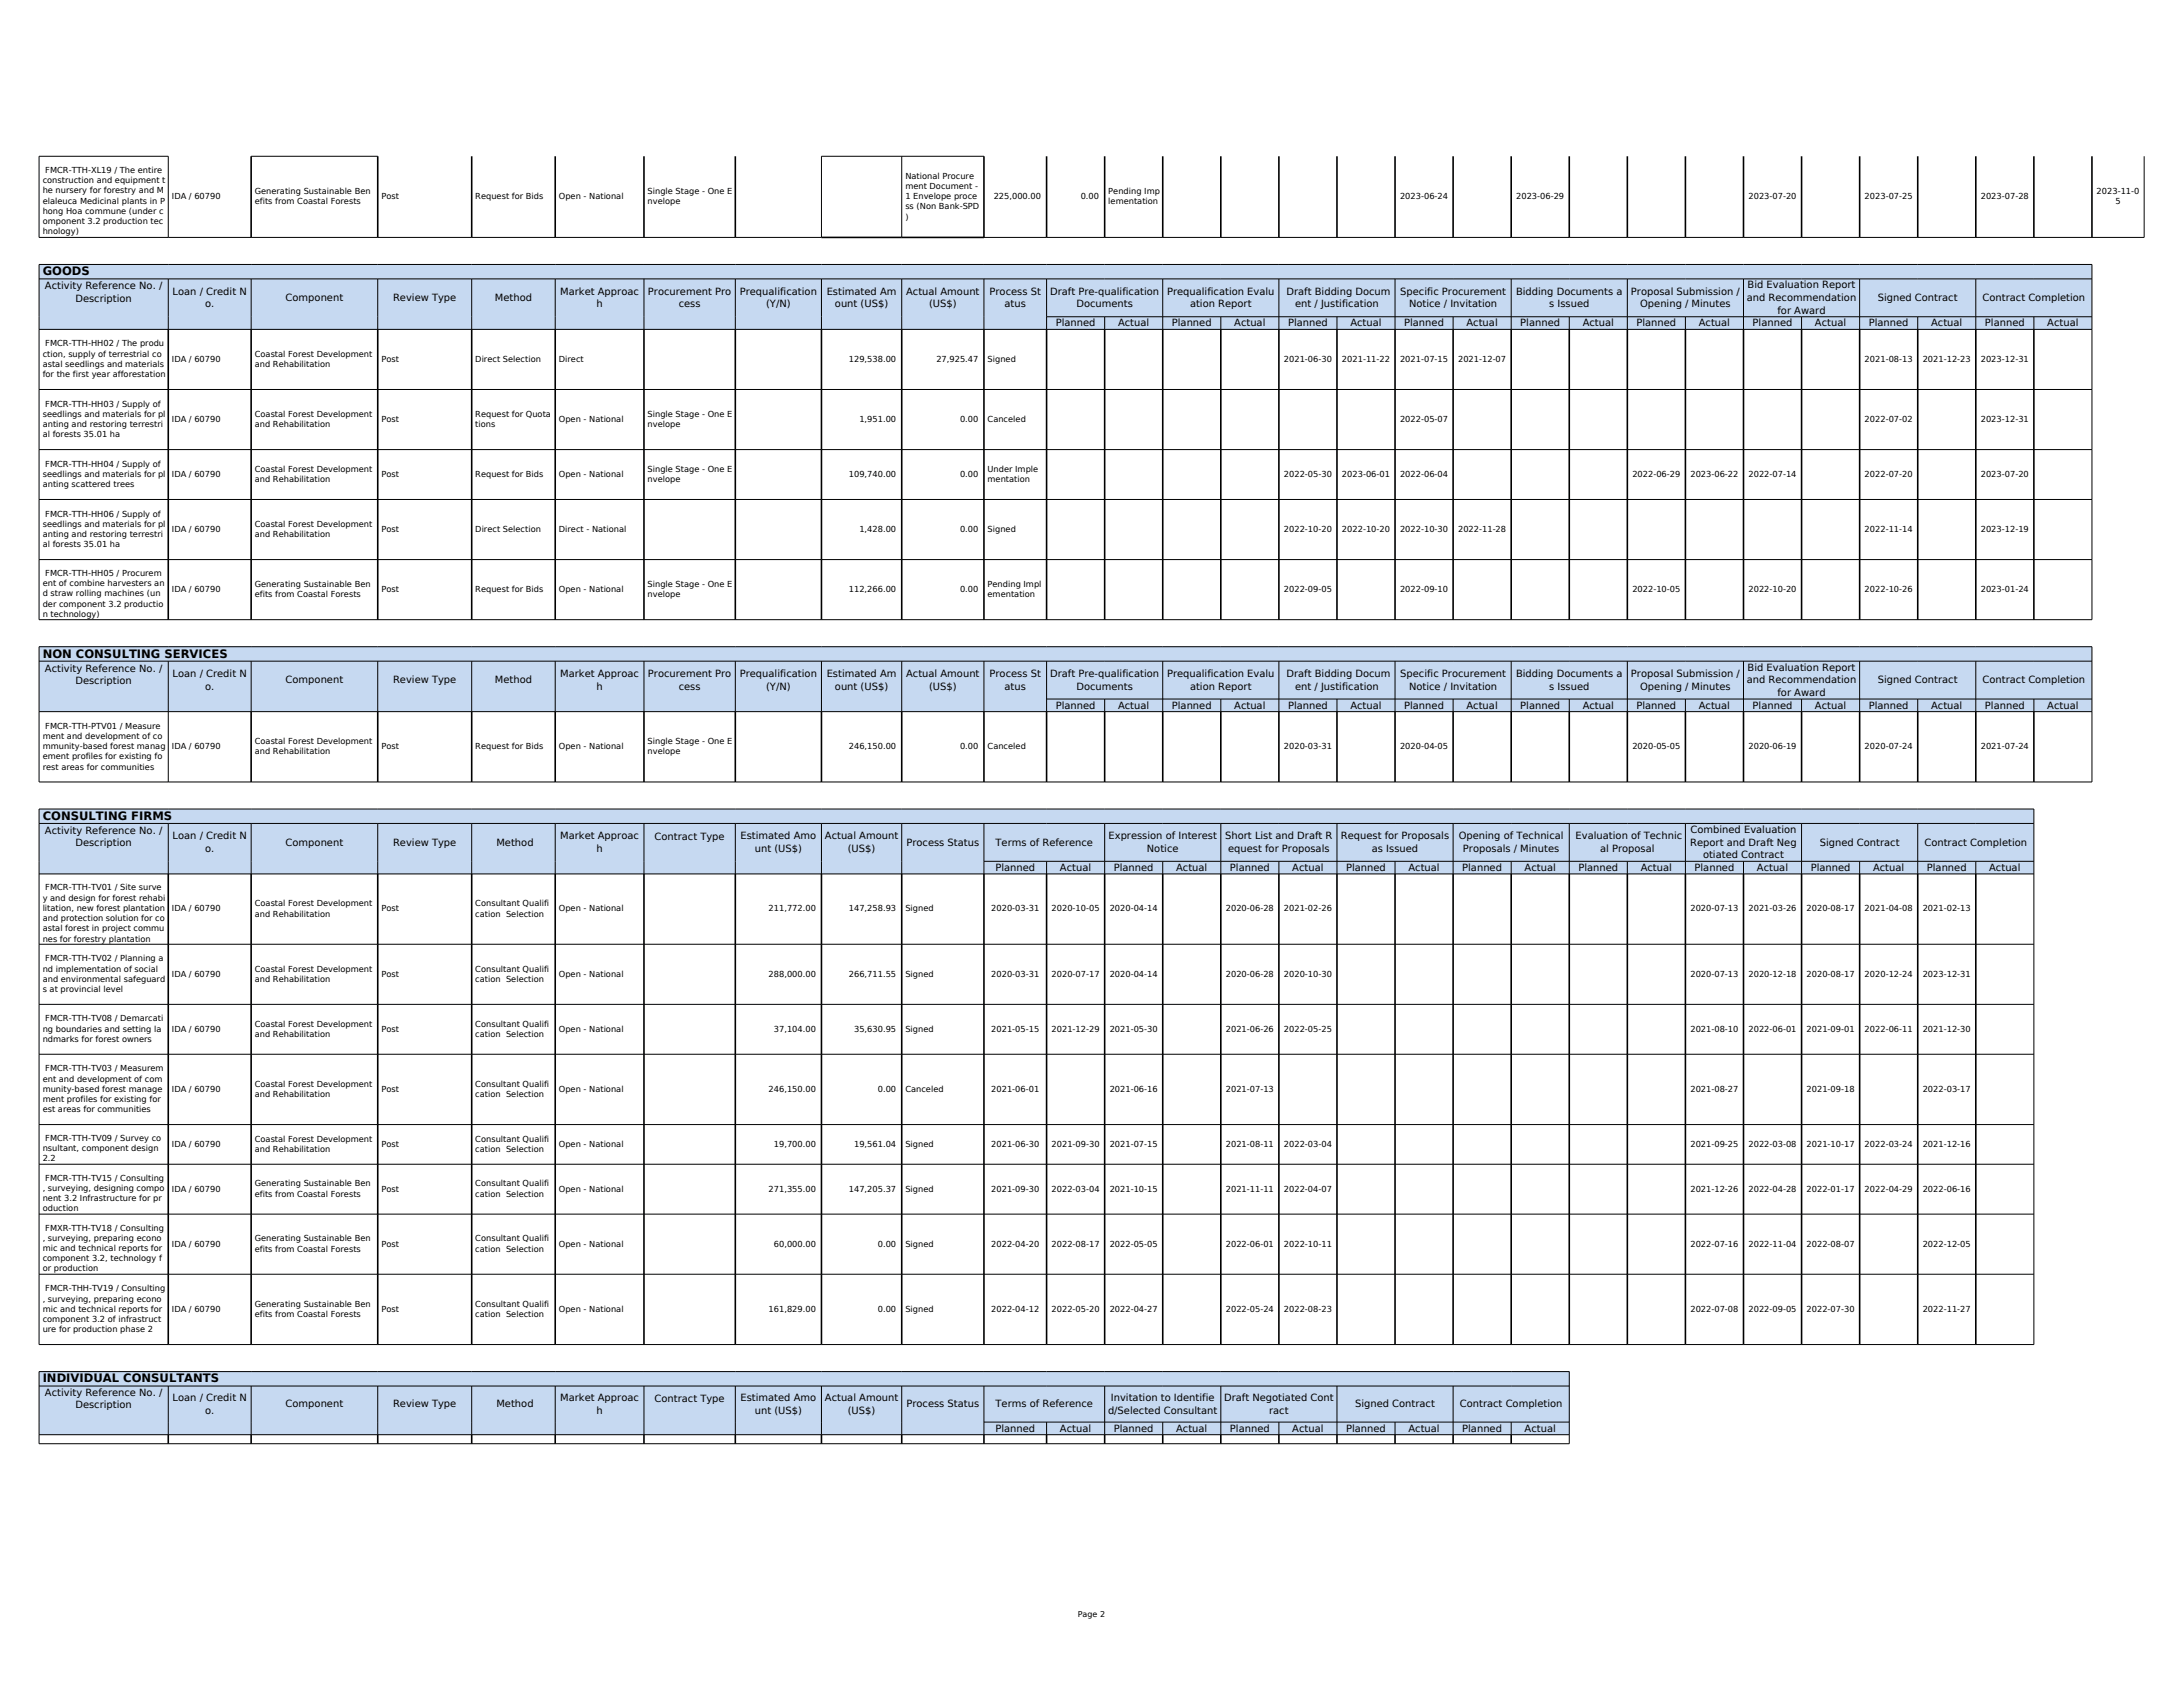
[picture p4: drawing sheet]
<svg xmlns="http://www.w3.org/2000/svg" width="279mm" height="216mm" viewBox="0 0 279 216" stroke-linecap="round" stroke-linejoin="round" font-family="sans-serif">
<defs><g id="words">
<g font-size="1.5">
<text x="5.5" y="35.2">GOODS</text>
<text x="5.5" y="84.2">NON CONSULTING SERVICES</text>
<text x="5.5" y="104.9">CONSULTING FIRMS</text>
<text x="5.5" y="176.9">INDIVIDUAL CONSULTANTS</text>
</g>
<g font-size="1.3">
<text x="5.8" y="37">Activity Reference No. /</text>
<text x="9.7" y="38.6">Description</text>
<text x="22.1" y="37.7">Loan / Credit N</text>
<text x="26.2" y="39.3">o.</text>
<text x="36.6" y="38.5">Component</text>
<text x="50.3" y="38.5">Review Type</text>
<text x="63.3" y="38.5">Method</text>
<text x="71.7" y="37.7">Market Approac</text>
<text x="76.3" y="39.3">h</text>
<text x="82.9" y="37.7">Procurement Pro</text>
<text x="86.9" y="39.3">cess</text>
<text x="94.7" y="37.7">Prequalification</text>
<text x="98.1" y="39.3">(Y/N)</text>
<text x="105.8" y="37.7">Estimated Am</text>
<text x="106.9" y="39.3">ount (US$)</text>
<text x="116" y="37.7">Actual Amount</text>
<text x="118.9" y="39.3">(US$)</text>
<text x="126.7" y="37.7">Process St</text>
<text x="128.6" y="39.3">atus</text>
<text x="134.4" y="37.7">Draft Pre-qualification</text>
<text x="135.1" y="41.8">Planned</text>
<text x="137.8" y="39.3">Documents</text>
<text x="143.1" y="41.8">Actual</text>
<text x="149.4" y="37.7">Prequalification Evalu</text>
<text x="150" y="41.8">Planned</text>
<text x="152.3" y="39.3">ation Report</text>
<text x="158" y="41.8">Actual</text>
<text x="164.7" y="37.7">Draft Bidding Docum</text>
<text x="164.9" y="41.8">Planned</text>
<text x="165.8" y="39.3">ent / Justification</text>
<text x="172.8" y="41.8">Actual</text>
<text x="179.2" y="37.7">Specific Procurement</text>
<text x="179.7" y="41.8">Planned</text>
<text x="180.3" y="39.3">Notice / Invitation</text>
<text x="187.7" y="41.8">Actual</text>
<text x="194" y="37.7">Bidding Documents a</text>
<text x="194.6" y="41.8">Planned</text>
<text x="198.3" y="39.3">s Issued</text>
<text x="202.6" y="41.8">Actual</text>
<text x="208.7" y="37.7">Proposal Submission /</text>
<text x="209.5" y="41.8">Planned</text>
<text x="209.9" y="39.3">Opening / Minutes</text>
<text x="217.4" y="41.8">Actual</text>
<text x="223.6" y="38.5">and Recommendation</text>
<text x="223.7" y="36.9">Bid Evaluation Report</text>
<text x="224.3" y="41.8">Planned</text>
<text x="227.5" y="40.1">for Award</text>
<text x="232.3" y="41.8">Actual</text>
<text x="239.2" y="41.8">Planned</text>
<text x="240.3" y="38.5">Signed Contract</text>
<text x="247.2" y="41.8">Actual</text>
<text x="253.7" y="38.5">Contract Completion</text>
<text x="254.1" y="41.8">Planned</text>
<text x="262" y="41.8">Actual</text>
<text x="5.8" y="85.9">Activity Reference No. /</text>
<text x="9.7" y="87.6">Description</text>
<text x="22.1" y="86.6">Loan / Credit N</text>
<text x="26.2" y="88.3">o.</text>
<text x="36.6" y="87.4">Component</text>
<text x="50.3" y="87.4">Review Type</text>
<text x="63.3" y="87.4">Method</text>
<text x="71.7" y="86.6">Market Approac</text>
<text x="76.3" y="88.3">h</text>
<text x="82.9" y="86.6">Procurement Pro</text>
<text x="86.9" y="88.3">cess</text>
<text x="94.7" y="86.6">Prequalification</text>
<text x="98.1" y="88.3">(Y/N)</text>
<text x="105.8" y="86.6">Estimated Am</text>
<text x="106.9" y="88.3">ount (US$)</text>
<text x="116" y="86.6">Actual Amount</text>
<text x="118.9" y="88.3">(US$)</text>
<text x="126.7" y="86.6">Process St</text>
<text x="128.6" y="88.3">atus</text>
<text x="134.4" y="86.6">Draft Pre-qualification</text>
<text x="137.8" y="88.3">Documents</text>
<text x="149.4" y="86.6">Prequalification Evalu</text>
<text x="152.3" y="88.3">ation Report</text>
<text x="164.7" y="86.6">Draft Bidding Docum</text>
<text x="165.8" y="88.3">ent / Justification</text>
<text x="179.2" y="86.6">Specific Procurement</text>
<text x="180.3" y="88.3">Notice / Invitation</text>
<text x="194" y="86.6">Bidding Documents a</text>
<text x="198.3" y="88.3">s Issued</text>
<text x="208.7" y="86.6">Proposal Submission /</text>
<text x="209.9" y="88.3">Opening / Minutes</text>
<text x="223.6" y="87.4">and Recommendation</text>
<text x="223.7" y="85.8">Bid Evaluation Report</text>
<text x="227.5" y="89.1">for Award</text>
<text x="240.3" y="87.4">Signed Contract</text>
<text x="253.7" y="87.4">Contract Completion</text>
<text x="135.1" y="90.7">Planned</text>
<text x="143.1" y="90.7">Actual</text>
<text x="150" y="90.7">Planned</text>
<text x="158" y="90.7">Actual</text>
<text x="164.9" y="90.7">Planned</text>
<text x="172.8" y="90.7">Actual</text>
<text x="179.7" y="90.7">Planned</text>
<text x="187.7" y="90.7">Actual</text>
<text x="194.6" y="90.7">Planned</text>
<text x="202.6" y="90.7">Actual</text>
<text x="209.5" y="90.7">Planned</text>
<text x="217.4" y="90.7">Actual</text>
<text x="224.3" y="90.7">Planned</text>
<text x="232.3" y="90.7">Actual</text>
<text x="239.2" y="90.7">Planned</text>
<text x="247.2" y="90.7">Actual</text>
<text x="254.1" y="90.7">Planned</text>
<text x="262" y="90.7">Actual</text>
<text x="5.8" y="106.7">Activity Reference No. /</text>
<text x="22.1" y="107.4">Loan / Credit N</text>
<text x="71.7" y="107.4">Market Approac</text>
<text x="83.8" y="107.5">Contract Type</text>
<text x="94.8" y="107.4">Estimated Amo</text>
<text x="105.6" y="107.4">Actual Amount</text>
<text x="141.9" y="107.4">Expression of Interest</text>
<text x="156.8" y="107.4">Short List and Draft R</text>
<text x="171.6" y="107.4">Request for Proposals</text>
<text x="186.7" y="107.4">Opening of Technical</text>
<text x="201.7" y="107.4">Evaluation of Technic</text>
<text x="216.4" y="106.6">Combined Evaluation</text>
<text x="9.7" y="108.3">Description</text>
<text x="26.2" y="109">o.</text>
<text x="36.6" y="108.2">Component</text>
<text x="50.3" y="108.2">Review Type</text>
<text x="63.5" y="108.2">Method</text>
<text x="76.3" y="109">h</text>
<text x="96.6" y="109">unt (US$)</text>
<text x="108.5" y="109">(US$)</text>
<text x="116" y="108.2">Process Status</text>
<text x="127.4" y="111.4">Planned</text>
<text x="127.4" y="108.2">Terms of Reference</text>
<text x="135.7" y="111.4">Actual</text>
<text x="142.6" y="111.4">Planned</text>
<text x="146.8" y="109">Notice</text>
<text x="150.5" y="111.4">Actual</text>
<text x="157.2" y="109">equest for Proposals</text>
<text x="157.4" y="111.4">Planned</text>
<text x="165.4" y="111.4">Actual</text>
<text x="172.3" y="111.4">Planned</text>
<text x="175.6" y="109">as Issued</text>
<text x="180.3" y="111.4">Actual</text>
<text x="187.2" y="111.4">Planned</text>
<text x="187.2" y="109">Proposals / Minutes</text>
<text x="195.1" y="111.4">Actual</text>
<text x="202" y="111.4">Planned</text>
<text x="204.8" y="109">al Proposal</text>
<text x="210" y="111.4">Actual</text>
<text x="216.3" y="108.2">Report and Draft Neg</text>
<text x="216.9" y="111.4">Planned</text>
<text x="218" y="109.8">otiated Contract</text>
<text x="224.9" y="111.4">Actual</text>
<text x="231.8" y="111.4">Planned</text>
<text x="232.9" y="108.2">Signed Contract</text>
<text x="239.7" y="111.4">Actual</text>
<text x="246.3" y="108.2">Contract Completion</text>
<text x="246.6" y="111.4">Planned</text>
<text x="254.6" y="111.4">Actual</text>
<text x="5.8" y="178.6">Activity Reference No. /</text>
<text x="22.1" y="179.3">Loan / Credit N</text>
<text x="71.7" y="179.3">Market Approac</text>
<text x="83.8" y="179.4">Contract Type</text>
<text x="94.8" y="179.3">Estimated Amo</text>
<text x="105.6" y="179.3">Actual Amount</text>
<text x="142.2" y="179.3">Invitation to Identifie</text>
<text x="156.7" y="179.3">Draft Negotiated Cont</text>
<text x="9.7" y="180.2">Description</text>
<text x="26.2" y="180.9">o.</text>
<text x="36.6" y="180.1">Component</text>
<text x="50.3" y="180.1">Review Type</text>
<text x="63.5" y="180.1">Method</text>
<text x="76.3" y="180.9">h</text>
<text x="96.6" y="180.9">unt (US$)</text>
<text x="108.5" y="180.9">(US$)</text>
<text x="116" y="180.1">Process Status</text>
<text x="127.4" y="183.2">Planned</text>
<text x="127.4" y="180.1">Terms of Reference</text>
<text x="135.7" y="183.2">Actual</text>
<text x="141.8" y="180.9">d/Selected Consultant</text>
<text x="142.6" y="183.2">Planned</text>
<text x="150.5" y="183.2">Actual</text>
<text x="157.4" y="183.2">Planned</text>
<text x="162.4" y="180.9">ract</text>
<text x="165.4" y="183.2">Actual</text>
<text x="172.3" y="183.2">Planned</text>
<text x="173.4" y="180.1">Signed Contract</text>
<text x="180.3" y="183.2">Actual</text>
<text x="186.8" y="180.1">Contract Completion</text>
<text x="187.2" y="183.2">Planned</text>
<text x="195.1" y="183.2">Actual</text>
</g>
<g font-size="1.1">
<text x="5.5" y="23.5">construction and equipment t</text>
<text x="5.8" y="22.1">FMCR-TTH-XL19 / The entire</text>
<text x="115.9" y="22.9">National Procure</text>
<text x="5.5" y="24.8">he nursery for forestry and M</text>
<text x="5.5" y="26.1">elaleuca Medicinal plants in P</text>
<text x="5.5" y="27.4">hong Hoa commune (under c</text>
<text x="5.5" y="28.7">omponent 3.2 production tec</text>
<text x="5.5" y="30">hnology)</text>
<text x="22" y="25.5">IDA / 60790</text>
<text x="32.6" y="24.8">Generating Sustainable Ben</text>
<text x="32.6" y="26.1">efits from Coastal Forests</text>
<text x="48.8" y="25.5">Post</text>
<text x="60.8" y="25.5">Request for Bids</text>
<text x="71.5" y="25.5">Open - National</text>
<text x="82.9" y="24.8">Single Stage - One E</text>
<text x="82.9" y="26.1">nvelope</text>
<text x="115.9" y="24.2">ment Document -</text>
<text x="115.9" y="25.5">1 Envelope proce</text>
<text x="115.9" y="26.8">ss (Non Bank-SPD</text>
<text x="115.9" y="28.1">)</text>
<text x="127.2" y="25.5">225,000.00</text>
<text x="138.3" y="25.5">0.00</text>
<text x="141.8" y="24.8">Pending Imp</text>
<text x="141.8" y="26.1">lementation</text>
<text x="179.2" y="25.5">2023-06-24</text>
<text x="194.1" y="25.5">2023-06-29</text>
<text x="223.8" y="25.5">2023-07-20</text>
<text x="238.7" y="25.5">2023-07-25</text>
<text x="253.5" y="25.5">2023-07-28</text>
<text x="268.3" y="24.8">2023-11-0</text>
<text x="270.8" y="26.1">5</text>
<text x="5.5" y="45.6">ction, supply of terrestrial co</text>
<text x="5.5" y="47">astal seedlings and materials</text>
<text x="5.8" y="44.3">FMCR-TTH-HH02 / The produ</text>
<text x="22" y="46.3">IDA / 60790</text>
<text x="32.6" y="45.6">Coastal Forest Development</text>
<text x="32.6" y="47">and Rehabilitation</text>
<text x="48.8" y="46.3">Post</text>
<text x="60.8" y="46.3">Direct Selection</text>
<text x="71.5" y="46.3">Direct</text>
<text x="108.6" y="46.3">129,538.00</text>
<text x="119.8" y="46.3">27,925.47</text>
<text x="126.4" y="46.3">Signed</text>
<text x="164.3" y="46.3">2021-06-30</text>
<text x="171.8" y="46.3">2021-11-22</text>
<text x="179.2" y="46.3">2021-07-15</text>
<text x="186.6" y="46.3">2021-12-07</text>
<text x="238.7" y="46.3">2021-08-13</text>
<text x="246.1" y="46.3">2021-12-23</text>
<text x="253.5" y="46.3">2023-12-31</text>
<text x="5.5" y="48.3">for the first year afforestation</text>
<text x="5.5" y="53.3">seedlings and materials for pl</text>
<text x="5.8" y="52">FMCR-TTH-HH03 / Supply of</text>
<text x="22" y="54">IDA / 60790</text>
<text x="32.6" y="53.3">Coastal Forest Development</text>
<text x="48.8" y="54">Post</text>
<text x="60.8" y="53.3">Request for Quota</text>
<text x="71.5" y="54">Open - National</text>
<text x="82.9" y="53.3">Single Stage - One E</text>
<text x="110" y="54">1,951.00</text>
<text x="122.9" y="54">0.00</text>
<text x="126.4" y="54">Canceled</text>
<text x="179.2" y="54">2022-05-07</text>
<text x="238.7" y="54">2022-07-02</text>
<text x="253.5" y="54">2023-12-31</text>
<text x="5.5" y="54.6">anting and restoring terrestri</text>
<text x="5.5" y="56">al forests 35.01 ha</text>
<text x="5.8" y="59.7">FMCR-TTH-HH04 / Supply of</text>
<text x="32.6" y="54.6">and Rehabilitation</text>
<text x="60.8" y="54.6">tions</text>
<text x="82.9" y="54.6">nvelope</text>
<text x="5.5" y="61">seedlings and materials for pl</text>
<text x="5.5" y="62.3">anting scattered trees</text>
<text x="22" y="61">IDA / 60790</text>
<text x="32.6" y="60.4">Coastal Forest Development</text>
<text x="32.6" y="61.7">and Rehabilitation</text>
<text x="48.8" y="61">Post</text>
<text x="60.8" y="61">Request for Bids</text>
<text x="71.5" y="61">Open - National</text>
<text x="82.9" y="60.4">Single Stage - One E</text>
<text x="82.9" y="61.7">nvelope</text>
<text x="108.6" y="61">109,740.00</text>
<text x="122.9" y="61">0.00</text>
<text x="126.4" y="60.4">Under Imple</text>
<text x="126.4" y="61.7">mentation</text>
<text x="164.3" y="61">2022-05-30</text>
<text x="171.8" y="61">2023-06-01</text>
<text x="179.2" y="61">2022-06-04</text>
<text x="208.9" y="61">2022-06-29</text>
<text x="216.4" y="61">2023-06-22</text>
<text x="223.8" y="61">2022-07-14</text>
<text x="238.7" y="61">2022-07-20</text>
<text x="253.5" y="61">2023-07-20</text>
<text x="5.5" y="67.4">seedlings and materials for pl</text>
<text x="5.5" y="68.7">anting and restoring terrestri</text>
<text x="5.5" y="70">al forests 35.01 ha</text>
<text x="5.8" y="66.1">FMCR-TTH-HH06 / Supply of</text>
<text x="22" y="68.1">IDA / 60790</text>
<text x="32.6" y="67.4">Coastal Forest Development</text>
<text x="32.6" y="68.7">and Rehabilitation</text>
<text x="48.8" y="68.1">Post</text>
<text x="60.8" y="68.1">Direct Selection</text>
<text x="71.5" y="68.1">Direct - National</text>
<text x="110" y="68.1">1,428.00</text>
<text x="122.9" y="68.1">0.00</text>
<text x="126.4" y="68.1">Signed</text>
<text x="164.3" y="68.1">2022-10-20</text>
<text x="171.8" y="68.1">2022-10-20</text>
<text x="179.2" y="68.1">2022-10-30</text>
<text x="186.6" y="68.1">2022-11-28</text>
<text x="238.7" y="68.1">2022-11-14</text>
<text x="253.5" y="68.1">2023-12-19</text>
<text x="5.5" y="75">ent of combine harvesters an</text>
<text x="5.5" y="76.3">d straw rolling machines (un</text>
<text x="5.5" y="77.6">der component 3.2 productio</text>
<text x="5.8" y="73.7">FMCR-TTH-HH05 / Procurem</text>
<text x="22" y="75.8">IDA / 60790</text>
<text x="32.6" y="75.1">Generating Sustainable Ben</text>
<text x="32.6" y="76.4">efits from Coastal Forests</text>
<text x="48.8" y="75.8">Post</text>
<text x="60.8" y="75.8">Request for Bids</text>
<text x="71.5" y="75.8">Open - National</text>
<text x="82.9" y="75.1">Single Stage - One E</text>
<text x="82.9" y="76.4">nvelope</text>
<text x="108.6" y="75.8">112,266.00</text>
<text x="122.9" y="75.8">0.00</text>
<text x="126.4" y="75.1">Pending Impl</text>
<text x="126.4" y="76.4">ementation</text>
<text x="164.3" y="75.8">2022-09-05</text>
<text x="179.2" y="75.8">2022-09-10</text>
<text x="208.9" y="75.8">2022-10-05</text>
<text x="223.8" y="75.8">2022-10-20</text>
<text x="238.7" y="75.8">2022-10-26</text>
<text x="253.5" y="75.8">2023-01-24</text>
<text x="5.5" y="79">n technology)</text>
<text x="5.5" y="94.6">ment and development of co</text>
<text x="5.5" y="95.9">mmunity-based forest manag</text>
<text x="5.8" y="93.3">FMCR-TTH-PTV01 / Measure</text>
<text x="22" y="95.9">IDA / 60790</text>
<text x="32.6" y="95.2">Coastal Forest Development</text>
<text x="48.8" y="95.9">Post</text>
<text x="60.8" y="95.9">Request for Bids</text>
<text x="71.5" y="95.9">Open - National</text>
<text x="82.9" y="95.2">Single Stage - One E</text>
<text x="108.6" y="95.9">246,150.00</text>
<text x="122.9" y="95.9">0.00</text>
<text x="126.4" y="95.9">Canceled</text>
<text x="164.3" y="95.9">2020-03-31</text>
<text x="179.2" y="95.9">2020-04-05</text>
<text x="208.9" y="95.9">2020-05-05</text>
<text x="223.8" y="95.9">2020-06-19</text>
<text x="238.7" y="95.9">2020-07-24</text>
<text x="253.5" y="95.9">2021-07-24</text>
<text x="5.5" y="97.2">ement profiles for existing fo</text>
<text x="5.5" y="98.5">rest areas for communities</text>
<text x="32.6" y="96.5">and Rehabilitation</text>
<text x="82.9" y="96.5">nvelope</text>
<text x="5.8" y="114">FMCR-TTH-TV01 / Site surve</text>
<text x="5.5" y="115.3">y and design for forest rehabi</text>
<text x="5.5" y="116.6">litation, new forest plantation</text>
<text x="5.5" y="117.9">and protection solution for co</text>
<text x="5.5" y="119.2">astal forest in project commu</text>
<text x="22" y="116.6">IDA / 60790</text>
<text x="32.6" y="116">Coastal Forest Development</text>
<text x="32.6" y="117.3">and Rehabilitation</text>
<text x="48.8" y="116.6">Post</text>
<text x="60.8" y="116">Consultant Qualifi</text>
<text x="60.8" y="117.3">cation Selection</text>
<text x="71.5" y="116.6">Open - National</text>
<text x="98.4" y="116.6">211,772.00</text>
<text x="108.6" y="116.6">147,258.93</text>
<text x="115.9" y="116.6">Signed</text>
<text x="126.9" y="116.6">2020-03-31</text>
<text x="134.6" y="116.6">2020-10-05</text>
<text x="142" y="116.6">2020-04-14</text>
<text x="156.9" y="116.6">2020-06-28</text>
<text x="164.3" y="116.6">2021-02-26</text>
<text x="216.4" y="116.6">2020-07-13</text>
<text x="223.8" y="116.6">2021-03-26</text>
<text x="231.2" y="116.6">2020-08-17</text>
<text x="238.7" y="116.6">2021-04-08</text>
<text x="246.1" y="116.6">2021-02-13</text>
<text x="5.5" y="120.5">nes for forestry plantation</text>
<text x="5.5" y="124.3">nd implementation of social</text>
<text x="5.5" y="125.6">and environmental safeguard</text>
<text x="5.8" y="123">FMCR-TTH-TV02 / Planning a</text>
<text x="22" y="125">IDA / 60790</text>
<text x="32.6" y="124.3">Coastal Forest Development</text>
<text x="32.6" y="125.6">and Rehabilitation</text>
<text x="48.8" y="125">Post</text>
<text x="60.8" y="124.3">Consultant Qualifi</text>
<text x="60.8" y="125.6">cation Selection</text>
<text x="71.5" y="125">Open - National</text>
<text x="98.4" y="125">288,000.00</text>
<text x="108.6" y="125">266,711.55</text>
<text x="115.9" y="125">Signed</text>
<text x="126.9" y="125">2020-03-31</text>
<text x="134.6" y="125">2020-07-17</text>
<text x="142" y="125">2020-04-14</text>
<text x="156.9" y="125">2020-06-28</text>
<text x="164.3" y="125">2020-10-30</text>
<text x="216.4" y="125">2020-07-13</text>
<text x="223.8" y="125">2020-12-18</text>
<text x="231.2" y="125">2020-08-17</text>
<text x="238.7" y="125">2020-12-24</text>
<text x="246.1" y="125">2023-12-31</text>
<text x="5.5" y="127">s at provincial level</text>
<text x="5.8" y="130.7">FMCR-TTH-TV08 / Demarcati</text>
<text x="32.6" y="131.4">Coastal Forest Development</text>
<text x="60.8" y="131.4">Consultant Qualifi</text>
<text x="5.5" y="132">ng boundaries and setting la</text>
<text x="5.5" y="133.3">ndmarks for forest owners</text>
<text x="5.8" y="137.1">FMCR-TTH-TV03 / Measurem</text>
<text x="22" y="132">IDA / 60790</text>
<text x="32.6" y="132.7">and Rehabilitation</text>
<text x="48.8" y="132">Post</text>
<text x="60.8" y="132.7">cation Selection</text>
<text x="71.5" y="132">Open - National</text>
<text x="99" y="132">37,104.00</text>
<text x="109.3" y="132">35,630.95</text>
<text x="115.9" y="132">Signed</text>
<text x="126.9" y="132">2021-05-15</text>
<text x="134.6" y="132">2021-12-29</text>
<text x="142" y="132">2021-05-30</text>
<text x="156.9" y="132">2021-06-26</text>
<text x="164.3" y="132">2022-05-25</text>
<text x="216.4" y="132">2021-08-10</text>
<text x="223.8" y="132">2022-06-01</text>
<text x="231.2" y="132">2021-09-01</text>
<text x="238.7" y="132">2022-06-11</text>
<text x="246.1" y="132">2021-12-30</text>
<text x="5.5" y="138.4">ent and development of com</text>
<text x="5.5" y="139.7">munity-based forest manage</text>
<text x="5.5" y="141">ment profiles for existing for</text>
<text x="5.5" y="142.3">est areas for communities</text>
<text x="22" y="139.7">IDA / 60790</text>
<text x="32.6" y="139.1">Coastal Forest Development</text>
<text x="32.6" y="140.4">and Rehabilitation</text>
<text x="48.8" y="139.7">Post</text>
<text x="60.8" y="139.1">Consultant Qualifi</text>
<text x="60.8" y="140.4">cation Selection</text>
<text x="71.5" y="139.7">Open - National</text>
<text x="98.4" y="139.7">246,150.00</text>
<text x="112.3" y="139.7">0.00</text>
<text x="115.9" y="139.7">Canceled</text>
<text x="126.9" y="139.7">2021-06-01</text>
<text x="142" y="139.7">2021-06-16</text>
<text x="156.9" y="139.7">2021-07-13</text>
<text x="216.4" y="139.7">2021-08-27</text>
<text x="231.2" y="139.7">2021-09-18</text>
<text x="246.1" y="139.7">2022-03-17</text>
<text x="5.5" y="147.3">nsultant, component design</text>
<text x="5.5" y="148.6">2.2</text>
<text x="5.8" y="146">FMCR-TTH-TV09 / Survey co</text>
<text x="22" y="146.8">IDA / 60790</text>
<text x="32.6" y="146.1">Coastal Forest Development</text>
<text x="32.6" y="147.4">and Rehabilitation</text>
<text x="48.8" y="146.8">Post</text>
<text x="60.8" y="146.1">Consultant Qualifi</text>
<text x="60.8" y="147.4">cation Selection</text>
<text x="71.5" y="146.8">Open - National</text>
<text x="99" y="146.8">19,700.00</text>
<text x="109.3" y="146.8">19,561.04</text>
<text x="115.9" y="146.8">Signed</text>
<text x="126.9" y="146.8">2021-06-30</text>
<text x="134.6" y="146.8">2021-09-30</text>
<text x="142" y="146.8">2021-07-15</text>
<text x="156.9" y="146.8">2021-08-11</text>
<text x="164.3" y="146.8">2022-03-04</text>
<text x="216.4" y="146.8">2021-09-25</text>
<text x="223.8" y="146.8">2022-03-08</text>
<text x="231.2" y="146.8">2021-10-17</text>
<text x="238.7" y="146.8">2022-03-24</text>
<text x="246.1" y="146.8">2021-12-16</text>
<text x="5.5" y="152.4">, surveying, designing compo</text>
<text x="5.5" y="153.7">nent 3.2 Infrastructure for pr</text>
<text x="5.5" y="155">oduction</text>
<text x="5.8" y="151.1">FMCR-TTH-TV15 / Consulting</text>
<text x="22" y="152.5">IDA / 60790</text>
<text x="32.6" y="151.8">Generating Sustainable Ben</text>
<text x="32.6" y="153.1">efits from Coastal Forests</text>
<text x="48.8" y="152.5">Post</text>
<text x="60.8" y="151.8">Consultant Qualifi</text>
<text x="60.8" y="153.1">cation Selection</text>
<text x="71.5" y="152.5">Open - National</text>
<text x="98.4" y="152.5">271,355.00</text>
<text x="108.6" y="152.5">147,205.37</text>
<text x="115.9" y="152.5">Signed</text>
<text x="126.9" y="152.5">2021-09-30</text>
<text x="134.6" y="152.5">2022-03-04</text>
<text x="142" y="152.5">2021-10-15</text>
<text x="156.9" y="152.5">2021-11-11</text>
<text x="164.3" y="152.5">2022-04-07</text>
<text x="216.4" y="152.5">2021-12-26</text>
<text x="223.8" y="152.5">2022-04-28</text>
<text x="231.2" y="152.5">2022-01-17</text>
<text x="238.7" y="152.5">2022-04-29</text>
<text x="246.1" y="152.5">2022-06-16</text>
<text x="5.5" y="158.8">, surveying, preparing econo</text>
<text x="5.5" y="160.1">mic and technical reports for</text>
<text x="5.5" y="161.4">component 3.2, technology f</text>
<text x="5.8" y="157.5">FMXR-TTH-TV18 / Consulting</text>
<text x="22" y="159.5">IDA / 60790</text>
<text x="32.6" y="158.9">Generating Sustainable Ben</text>
<text x="32.6" y="160.2">efits from Coastal Forests</text>
<text x="48.8" y="159.5">Post</text>
<text x="60.8" y="158.9">Consultant Qualifi</text>
<text x="60.8" y="160.2">cation Selection</text>
<text x="71.5" y="159.5">Open - National</text>
<text x="99" y="159.5">60,000.00</text>
<text x="112.3" y="159.5">0.00</text>
<text x="115.9" y="159.5">Signed</text>
<text x="126.9" y="159.5">2022-04-20</text>
<text x="134.6" y="159.5">2022-08-17</text>
<text x="142" y="159.5">2022-05-05</text>
<text x="156.9" y="159.5">2022-06-01</text>
<text x="164.3" y="159.5">2022-10-11</text>
<text x="216.4" y="159.5">2022-07-16</text>
<text x="223.8" y="159.5">2022-11-04</text>
<text x="231.2" y="159.5">2022-08-07</text>
<text x="246.1" y="159.5">2022-12-05</text>
<text x="5.5" y="162.7">or production</text>
<text x="5.5" y="166.6">, surveying, preparing econo</text>
<text x="5.5" y="167.9">mic and technical reports for</text>
<text x="5.8" y="165.3">FMCR-THH-TV19 / Consulting</text>
<text x="22" y="167.9">IDA / 60790</text>
<text x="32.6" y="167.2">Generating Sustainable Ben</text>
<text x="48.8" y="167.9">Post</text>
<text x="60.8" y="167.2">Consultant Qualifi</text>
<text x="71.5" y="167.9">Open - National</text>
<text x="98.4" y="167.9">161,829.00</text>
<text x="112.3" y="167.9">0.00</text>
<text x="115.9" y="167.9">Signed</text>
<text x="126.9" y="167.9">2022-04-12</text>
<text x="134.6" y="167.9">2022-05-20</text>
<text x="142" y="167.9">2022-04-27</text>
<text x="156.9" y="167.9">2022-05-24</text>
<text x="164.3" y="167.9">2022-08-23</text>
<text x="216.4" y="167.9">2022-07-08</text>
<text x="223.8" y="167.9">2022-09-05</text>
<text x="231.2" y="167.9">2022-07-30</text>
<text x="246.1" y="167.9">2022-11-27</text>
<text x="5.5" y="169.2">component 3.2 of infrastruct</text>
<text x="5.5" y="170.5">ure for production phase 2</text>
<text x="32.6" y="168.5">efits from Coastal Forests</text>
<text x="60.8" y="168.5">cation Selection</text>
</g>
<text font-size="1" x="138" y="207">Page 2</text>
</g></defs>
<g fill="#c6d9f1">
<path d="M5 33.8h16.5v1.9h-16.5z"/>
<path d="M21.5 33.8h10.6v1.9h-10.6z"/>
<path d="M32.1 33.8h16.2v1.9h-16.2z"/>
<path d="M48.3 33.8h12.1v1.9h-12.1z"/>
<path d="M60.4 33.8h10.7v1.9h-10.7z"/>
<path d="M71.1 33.8h11.3v1.9h-11.3z"/>
<path d="M82.4 33.8h11.7v1.9h-11.7z"/>
<path d="M94.1 33.8h11v1.9h-11z"/>
<path d="M105.1 33.8h10.3v1.9h-10.3z"/>
<path d="M115.4 33.8h10.5v1.9h-10.5z"/>
<path d="M125.9 33.8h8.1v1.9h-8.1z"/>
<path d="M134 33.8h7.4v1.9h-7.4z"/>
<path d="M141.4 33.8h7.4v1.9h-7.4z"/>
<path d="M148.8 33.8h7.5v1.9h-7.5z"/>
<path d="M156.3 33.8h7.4v1.9h-7.4z"/>
<path d="M163.7 33.8h7.4v1.9h-7.4z"/>
<path d="M171.1 33.8h7.4v1.9h-7.4z"/>
<path d="M178.5 33.8h7.5v1.9h-7.5z"/>
<path d="M186 33.8h7.4v1.9h-7.4z"/>
<path d="M193.4 33.8h7.4v1.9h-7.4z"/>
<path d="M200.8 33.8h7.5v1.9h-7.5z"/>
<path d="M208.3 33.8h7.4v1.9h-7.4z"/>
<path d="M215.7 33.8h7.4v1.9h-7.4z"/>
<path d="M223.1 33.8h7.5v1.9h-7.5z"/>
<path d="M230.6 33.8h7.4v1.9h-7.4z"/>
<path d="M238 33.8h7.4v1.9h-7.4z"/>
<path d="M245.4 33.8h7.5v1.9h-7.5z"/>
<path d="M252.9 33.8h7.4v1.9h-7.4z"/>
<path d="M260.3 33.8h7.4v1.9h-7.4z"/>
<path d="M5 35.7h16.5v4.8h-16.5z"/>
<path d="M21.5 35.7h10.6v4.8h-10.6z"/>
<path d="M32.1 35.7h16.2v4.8h-16.2z"/>
<path d="M48.3 35.7h12.1v4.8h-12.1z"/>
<path d="M60.4 35.7h10.7v4.8h-10.7z"/>
<path d="M71.1 35.7h11.3v4.8h-11.3z"/>
<path d="M82.4 35.7h11.7v4.8h-11.7z"/>
<path d="M94.1 35.7h11v4.8h-11z"/>
<path d="M105.1 35.7h10.3v4.8h-10.3z"/>
<path d="M115.4 35.7h10.5v4.8h-10.5z"/>
<path d="M125.9 35.7h8.1v4.8h-8.1z"/>
<path d="M134 35.7h14.8v4.8h-14.8z"/>
<path d="M148.8 35.7h14.9v4.8h-14.9z"/>
<path d="M163.7 35.7h14.8v4.8h-14.8z"/>
<path d="M178.5 35.7h14.9v4.8h-14.9z"/>
<path d="M193.4 35.7h14.9v4.8h-14.9z"/>
<path d="M208.3 35.7h14.8v4.8h-14.8z"/>
<path d="M223.1 35.7h14.9v4.8h-14.9z"/>
<path d="M238 35.7h14.9v4.8h-14.9z"/>
<path d="M252.9 35.7h14.8v4.8h-14.8z"/>
<path d="M5 40.5h16.5v1.7h-16.5z"/>
<path d="M21.5 40.5h10.6v1.7h-10.6z"/>
<path d="M32.1 40.5h16.2v1.7h-16.2z"/>
<path d="M48.3 40.5h12.1v1.7h-12.1z"/>
<path d="M60.4 40.5h10.7v1.7h-10.7z"/>
<path d="M71.1 40.5h11.3v1.7h-11.3z"/>
<path d="M82.4 40.5h11.7v1.7h-11.7z"/>
<path d="M94.1 40.5h11v1.7h-11z"/>
<path d="M105.1 40.5h10.3v1.7h-10.3z"/>
<path d="M115.4 40.5h10.5v1.7h-10.5z"/>
<path d="M125.9 40.5h8.1v1.7h-8.1z"/>
<path d="M134 40.5h7.4v1.7h-7.4z"/>
<path d="M141.4 40.5h7.4v1.7h-7.4z"/>
<path d="M148.8 40.5h7.5v1.7h-7.5z"/>
<path d="M156.3 40.5h7.4v1.7h-7.4z"/>
<path d="M163.7 40.5h7.4v1.7h-7.4z"/>
<path d="M171.1 40.5h7.4v1.7h-7.4z"/>
<path d="M178.5 40.5h7.5v1.7h-7.5z"/>
<path d="M186 40.5h7.4v1.7h-7.4z"/>
<path d="M193.4 40.5h7.4v1.7h-7.4z"/>
<path d="M200.8 40.5h7.5v1.7h-7.5z"/>
<path d="M208.3 40.5h7.4v1.7h-7.4z"/>
<path d="M215.7 40.5h7.4v1.7h-7.4z"/>
<path d="M223.1 40.5h7.5v1.7h-7.5z"/>
<path d="M230.6 40.5h7.4v1.7h-7.4z"/>
<path d="M238 40.5h7.4v1.7h-7.4z"/>
<path d="M245.4 40.5h7.5v1.7h-7.5z"/>
<path d="M252.9 40.5h7.4v1.7h-7.4z"/>
<path d="M260.3 40.5h7.4v1.7h-7.4z"/>
<path d="M5 82.8h43.3v1.8h-43.3z"/>
<path d="M48.3 82.8h12.1v1.8h-12.1z"/>
<path d="M60.4 82.8h10.7v1.8h-10.7z"/>
<path d="M71.1 82.8h11.3v1.8h-11.3z"/>
<path d="M82.4 82.8h11.7v1.8h-11.7z"/>
<path d="M94.1 82.8h11v1.8h-11z"/>
<path d="M105.1 82.8h10.3v1.8h-10.3z"/>
<path d="M115.4 82.8h10.5v1.8h-10.5z"/>
<path d="M125.9 82.8h8.1v1.8h-8.1z"/>
<path d="M134 82.8h7.4v1.8h-7.4z"/>
<path d="M141.4 82.8h7.4v1.8h-7.4z"/>
<path d="M148.8 82.8h7.5v1.8h-7.5z"/>
<path d="M156.3 82.8h7.4v1.8h-7.4z"/>
<path d="M163.7 82.8h7.4v1.8h-7.4z"/>
<path d="M171.1 82.8h7.4v1.8h-7.4z"/>
<path d="M178.5 82.8h7.5v1.8h-7.5z"/>
<path d="M186 82.8h7.4v1.8h-7.4z"/>
<path d="M193.4 82.8h7.4v1.8h-7.4z"/>
<path d="M200.8 82.8h7.5v1.8h-7.5z"/>
<path d="M208.3 82.8h7.4v1.8h-7.4z"/>
<path d="M215.7 82.8h7.4v1.8h-7.4z"/>
<path d="M223.1 82.8h7.5v1.8h-7.5z"/>
<path d="M230.6 82.8h7.4v1.8h-7.4z"/>
<path d="M238 82.8h7.4v1.8h-7.4z"/>
<path d="M245.4 82.8h7.5v1.8h-7.5z"/>
<path d="M252.9 82.8h7.4v1.8h-7.4z"/>
<path d="M260.3 82.8h7.4v1.8h-7.4z"/>
<path d="M5 84.6h16.5v4.9h-16.5z"/>
<path d="M21.5 84.6h10.6v4.9h-10.6z"/>
<path d="M32.1 84.6h16.2v4.9h-16.2z"/>
<path d="M48.3 84.6h12.1v4.9h-12.1z"/>
<path d="M60.4 84.6h10.7v4.9h-10.7z"/>
<path d="M71.1 84.6h11.3v4.9h-11.3z"/>
<path d="M82.4 84.6h11.7v4.9h-11.7z"/>
<path d="M94.1 84.6h11v4.9h-11z"/>
<path d="M105.1 84.6h10.3v4.9h-10.3z"/>
<path d="M115.4 84.6h10.5v4.9h-10.5z"/>
<path d="M125.9 84.6h8.1v4.9h-8.1z"/>
<path d="M134 84.6h14.8v4.9h-14.8z"/>
<path d="M148.8 84.6h14.9v4.9h-14.9z"/>
<path d="M163.7 84.6h14.8v4.9h-14.8z"/>
<path d="M178.5 84.6h14.9v4.9h-14.9z"/>
<path d="M193.4 84.6h14.9v4.9h-14.9z"/>
<path d="M208.3 84.6h14.8v4.9h-14.8z"/>
<path d="M223.1 84.6h14.9v4.9h-14.9z"/>
<path d="M238 84.6h14.9v4.9h-14.9z"/>
<path d="M252.9 84.6h14.8v4.9h-14.8z"/>
<path d="M5 89.5h16.5v1.6h-16.5z"/>
<path d="M21.5 89.5h10.6v1.6h-10.6z"/>
<path d="M32.1 89.5h16.2v1.6h-16.2z"/>
<path d="M48.3 89.5h12.1v1.6h-12.1z"/>
<path d="M60.4 89.5h10.7v1.6h-10.7z"/>
<path d="M71.1 89.5h11.3v1.6h-11.3z"/>
<path d="M82.4 89.5h11.7v1.6h-11.7z"/>
<path d="M94.1 89.5h11v1.6h-11z"/>
<path d="M105.1 89.5h10.3v1.6h-10.3z"/>
<path d="M115.4 89.5h10.5v1.6h-10.5z"/>
<path d="M125.9 89.5h8.1v1.6h-8.1z"/>
<path d="M134 89.5h7.4v1.6h-7.4z"/>
<path d="M141.4 89.5h7.4v1.6h-7.4z"/>
<path d="M148.8 89.5h7.5v1.6h-7.5z"/>
<path d="M156.3 89.5h7.4v1.6h-7.4z"/>
<path d="M163.7 89.5h7.4v1.6h-7.4z"/>
<path d="M171.1 89.5h7.4v1.6h-7.4z"/>
<path d="M178.5 89.5h7.5v1.6h-7.5z"/>
<path d="M186 89.5h7.4v1.6h-7.4z"/>
<path d="M193.4 89.5h7.4v1.6h-7.4z"/>
<path d="M200.8 89.5h7.5v1.6h-7.5z"/>
<path d="M208.3 89.5h7.4v1.6h-7.4z"/>
<path d="M215.7 89.5h7.4v1.6h-7.4z"/>
<path d="M223.1 89.5h7.5v1.6h-7.5z"/>
<path d="M230.6 89.5h7.4v1.6h-7.4z"/>
<path d="M238 89.5h7.4v1.6h-7.4z"/>
<path d="M245.4 89.5h7.5v1.6h-7.5z"/>
<path d="M252.9 89.5h7.4v1.6h-7.4z"/>
<path d="M260.3 89.5h7.4v1.6h-7.4z"/>
<path d="M5 103.5h43.3v1.9h-43.3z"/>
<path d="M48.3 103.5h12.1v1.9h-12.1z"/>
<path d="M60.4 103.5h10.7v1.9h-10.7z"/>
<path d="M71.1 103.5h11.3v1.9h-11.3z"/>
<path d="M82.4 103.5h11.7v1.9h-11.7z"/>
<path d="M94.1 103.5h11v1.9h-11z"/>
<path d="M105.1 103.5h10.3v1.9h-10.3z"/>
<path d="M115.4 103.5h10.5v1.9h-10.5z"/>
<path d="M125.9 103.5h8.1v1.9h-8.1z"/>
<path d="M134 103.5h7.4v1.9h-7.4z"/>
<path d="M141.4 103.5h7.4v1.9h-7.4z"/>
<path d="M148.8 103.5h7.5v1.9h-7.5z"/>
<path d="M156.3 103.5h7.4v1.9h-7.4z"/>
<path d="M163.7 103.5h7.4v1.9h-7.4z"/>
<path d="M171.1 103.5h7.4v1.9h-7.4z"/>
<path d="M178.5 103.5h7.5v1.9h-7.5z"/>
<path d="M186 103.5h7.4v1.9h-7.4z"/>
<path d="M193.4 103.5h7.4v1.9h-7.4z"/>
<path d="M200.8 103.5h7.5v1.9h-7.5z"/>
<path d="M208.3 103.5h7.4v1.9h-7.4z"/>
<path d="M215.7 103.5h7.4v1.9h-7.4z"/>
<path d="M223.1 103.5h7.5v1.9h-7.5z"/>
<path d="M230.6 103.5h7.4v1.9h-7.4z"/>
<path d="M238 103.5h7.4v1.9h-7.4z"/>
<path d="M245.4 103.5h7.5v1.9h-7.5z"/>
<path d="M252.9 103.5h7.4v1.9h-7.4z"/>
<path d="M5 105.4h16.5v4.8h-16.5z"/>
<path d="M21.5 105.4h10.6v4.8h-10.6z"/>
<path d="M32.1 105.4h16.2v4.8h-16.2z"/>
<path d="M48.3 105.4h12.1v4.8h-12.1z"/>
<path d="M60.4 105.4h10.7v4.8h-10.7z"/>
<path d="M71.1 105.4h11.3v4.8h-11.3z"/>
<path d="M82.4 105.4h11.7v4.8h-11.7z"/>
<path d="M94.1 105.4h11v4.8h-11z"/>
<path d="M105.1 105.4h10.3v4.8h-10.3z"/>
<path d="M115.4 105.4h10.5v4.8h-10.5z"/>
<path d="M125.9 105.4h15.5v4.8h-15.5z"/>
<path d="M141.4 105.4h14.9v4.8h-14.9z"/>
<path d="M156.3 105.4h14.8v4.8h-14.8z"/>
<path d="M171.1 105.4h14.9v4.8h-14.9z"/>
<path d="M186 105.4h14.8v4.8h-14.8z"/>
<path d="M200.8 105.4h14.9v4.8h-14.9z"/>
<path d="M215.7 105.4h14.9v4.8h-14.9z"/>
<path d="M230.6 105.4h14.8v4.8h-14.8z"/>
<path d="M245.4 105.4h14.9v4.8h-14.9z"/>
<path d="M5 110.2h16.5v1.6h-16.5z"/>
<path d="M21.5 110.2h10.6v1.6h-10.6z"/>
<path d="M32.1 110.2h16.2v1.6h-16.2z"/>
<path d="M48.3 110.2h12.1v1.6h-12.1z"/>
<path d="M60.4 110.2h10.7v1.6h-10.7z"/>
<path d="M71.1 110.2h11.3v1.6h-11.3z"/>
<path d="M82.4 110.2h11.7v1.6h-11.7z"/>
<path d="M94.1 110.2h11v1.6h-11z"/>
<path d="M105.1 110.2h10.3v1.6h-10.3z"/>
<path d="M115.4 110.2h10.5v1.6h-10.5z"/>
<path d="M125.9 110.2h8.1v1.6h-8.1z"/>
<path d="M134 110.2h7.4v1.6h-7.4z"/>
<path d="M141.4 110.2h7.4v1.6h-7.4z"/>
<path d="M148.8 110.2h7.5v1.6h-7.5z"/>
<path d="M156.3 110.2h7.4v1.6h-7.4z"/>
<path d="M163.7 110.2h7.4v1.6h-7.4z"/>
<path d="M171.1 110.2h7.4v1.6h-7.4z"/>
<path d="M178.5 110.2h7.5v1.6h-7.5z"/>
<path d="M186 110.2h7.4v1.6h-7.4z"/>
<path d="M193.4 110.2h7.4v1.6h-7.4z"/>
<path d="M200.8 110.2h7.5v1.6h-7.5z"/>
<path d="M208.3 110.2h7.4v1.6h-7.4z"/>
<path d="M215.7 110.2h7.4v1.6h-7.4z"/>
<path d="M223.1 110.2h7.5v1.6h-7.5z"/>
<path d="M230.6 110.2h7.4v1.6h-7.4z"/>
<path d="M238 110.2h7.4v1.6h-7.4z"/>
<path d="M245.4 110.2h7.5v1.6h-7.5z"/>
<path d="M252.9 110.2h7.4v1.6h-7.4z"/>
<path d="M5 175.5h43.3v1.9h-43.3z"/>
<path d="M48.3 175.5h12.1v1.9h-12.1z"/>
<path d="M60.4 175.5h10.7v1.9h-10.7z"/>
<path d="M71.1 175.5h11.3v1.9h-11.3z"/>
<path d="M82.4 175.5h11.7v1.9h-11.7z"/>
<path d="M94.1 175.5h11v1.9h-11z"/>
<path d="M105.1 175.5h10.3v1.9h-10.3z"/>
<path d="M115.4 175.5h10.5v1.9h-10.5z"/>
<path d="M125.9 175.5h15.5v1.9h-15.5z"/>
<path d="M141.4 175.5h14.9v1.9h-14.9z"/>
<path d="M156.3 175.5h14.8v1.9h-14.8z"/>
<path d="M171.1 175.5h14.9v1.9h-14.9z"/>
<path d="M186 175.5h14.8v1.9h-14.8z"/>
<path d="M5 177.4h16.5v4.6h-16.5z"/>
<path d="M21.5 177.4h10.6v4.6h-10.6z"/>
<path d="M32.1 177.4h16.2v4.6h-16.2z"/>
<path d="M48.3 177.4h12.1v4.6h-12.1z"/>
<path d="M60.4 177.4h10.7v4.6h-10.7z"/>
<path d="M71.1 177.4h11.3v4.6h-11.3z"/>
<path d="M82.4 177.4h11.7v4.6h-11.7z"/>
<path d="M94.1 177.4h11v4.6h-11z"/>
<path d="M105.1 177.4h10.3v4.6h-10.3z"/>
<path d="M115.4 177.4h10.5v4.6h-10.5z"/>
<path d="M125.9 177.4h15.5v4.6h-15.5z"/>
<path d="M141.4 177.4h14.9v4.6h-14.9z"/>
<path d="M156.3 177.4h14.8v4.6h-14.8z"/>
<path d="M171.1 177.4h14.9v4.6h-14.9z"/>
<path d="M186 177.4h14.8v4.6h-14.8z"/>
<path d="M5 182h16.5v1.6h-16.5z"/>
<path d="M21.5 182h10.6v1.6h-10.6z"/>
<path d="M32.1 182h16.2v1.6h-16.2z"/>
<path d="M48.3 182h12.1v1.6h-12.1z"/>
<path d="M60.4 182h10.7v1.6h-10.7z"/>
<path d="M71.1 182h11.3v1.6h-11.3z"/>
<path d="M82.4 182h11.7v1.6h-11.7z"/>
<path d="M94.1 182h11v1.6h-11z"/>
<path d="M105.1 182h10.3v1.6h-10.3z"/>
<path d="M115.4 182h10.5v1.6h-10.5z"/>
<path d="M125.9 182h8.1v1.6h-8.1z"/>
<path d="M134 182h7.4v1.6h-7.4z"/>
<path d="M141.4 182h7.4v1.6h-7.4z"/>
<path d="M148.8 182h7.5v1.6h-7.5z"/>
<path d="M156.3 182h7.4v1.6h-7.4z"/>
<path d="M163.7 182h7.4v1.6h-7.4z"/>
<path d="M171.1 182h7.4v1.6h-7.4z"/>
<path d="M178.5 182h7.5v1.6h-7.5z"/>
<path d="M186 182h7.4v1.6h-7.4z"/>
<path d="M193.4 182h7.4v1.6h-7.4z"/>
</g>
<g fill="none" stroke="#000" stroke-width=".13">
<path d="M32.1 20h16.2M115.4 20v10.4M125.9 20h-20.8v10.4h-100.1v-10.4h16.5v10.4M274.4 20v10.4h-148.5M5 33.8h262.7v45.5h-262.7zM5 35.7h262.7M21.5 35.7v6.5M32.1 35.7v6.5M48.3 35.7v6.5M60.4 35.7v6.5M71.1 35.7v6.5M82.4 35.7v6.5"/>
<path d="M94.1 35.7v6.5M105.1 35.7v6.5M115.4 35.7v6.5M125.9 35.7v6.5M134 35.7v6.5M148.8 35.7v6.5M163.7 35.7v6.5M178.5 35.7v6.5M193.4 35.7v6.5M208.3 35.7v6.5M223.1 35.7v6.5M238 35.7v6.5"/>
<path d="M252.9 35.7v6.5M5 49.8h262.7M5 42.2h262.7M5 57.5h262.7M134 40.5h133.7M141.4 40.5v1.7M156.3 40.5v1.7M171.1 40.5v1.7M186 40.5v1.7M200.8 40.5v1.7M215.7 40.5v1.7M230.6 40.5v1.7"/>
<path d="M245.4 40.5v1.7M260.3 40.5v1.7M5 63.9h262.7M5 71.6h262.7M5 82.8h262.7v17.3h-262.7zM5 84.6h262.7M5 91.1h262.7M21.5 84.6v15.5M32.1 84.6v6.5M48.3 84.6v6.5M60.4 84.6v6.5M71.1 84.6v6.5"/>
<path d="M82.4 84.6v6.5M94.1 84.6v6.5M105.1 84.6v6.5M115.4 84.6v6.5M125.9 84.6v6.5M134 89.5h133.7M134 84.6v6.5M141.4 89.5v1.6M148.8 84.6v6.5M156.3 89.5v1.6M163.7 84.6v6.5M171.1 89.5v1.6"/>
<path d="M178.5 84.6v6.5M186 89.5v1.6M193.4 84.6v6.5M200.8 89.5v1.6M208.3 84.6v6.5M215.7 89.5v1.6M223.1 84.6v6.5M230.6 89.5v1.6M238 84.6v6.5M245.4 89.5v1.6M252.9 84.6v6.5M260.3 89.5v1.6"/>
<path d="M5 103.5h255.3v68.6h-255.3zM5 105.4h255.3M5 111.8h255.3M21.5 105.4v6.4M32.1 105.4v6.4M48.3 105.4v6.4M60.4 105.4v6.4M71.1 105.4v6.4M82.4 105.4v6.4M94.1 105.4v6.4M105.1 105.4v6.4M115.4 105.4v6.4"/>
<path d="M125.9 105.4v6.4M125.9 110.2h134.4M134 110.2v1.6M141.4 105.4v6.4M148.8 110.2v1.6M156.3 105.4v6.4M163.7 110.2v1.6M171.1 105.4v6.4M178.5 110.2v1.6M186 105.4v6.4M193.4 110.2v1.6M200.8 105.4v6.4"/>
<path d="M208.3 110.2v1.6M215.7 105.4v6.4M223.1 110.2v1.6M230.6 105.4v6.4M238 110.2v1.6M245.4 105.4v6.4M252.9 110.2v1.6M5 120.8h255.3M5 134.9h255.3M5 128.5h255.3M5 149h255.3M5 143.9h255.3"/>
<path d="M5 155.4h255.3M5 175.5h195.8v9.3h-195.8zM5 163.1h255.3M5 177.4h195.8M21.5 177.4v6.2M32.1 177.4v6.2M48.3 177.4v6.2M60.4 177.4v6.2M71.1 177.4v6.2M82.4 177.4v6.2M94.1 177.4v6.2M105.1 177.4v6.2"/>
<path d="M115.4 177.4v6.2M125.9 177.4v6.2M141.4 177.4v6.2M156.3 177.4v6.2M171.1 177.4v6.2M186 177.4v6.2M5 183.6h195.8M125.9 182h74.9M134 182v1.6M148.8 182v1.6M163.7 182v1.6M178.5 182v1.6"/>
<path d="M193.4 182v1.6"/>
</g>
<g fill="none" stroke="#000" stroke-width=".21">
<path d="M32.1 20v10.4M48.3 20v10.4M60.4 20v10.4M71.1 20v10.4M82.4 20v10.4M94.1 20v10.4M125.9 20v10.4h-20.8M134 20v10.4M141.4 20v10.4M148.8 20v10.4M156.3 20v10.4M163.7 20v10.4"/>
<path d="M171.1 20v10.4M178.5 20v10.4M186 20v10.4M193.4 20v10.4M200.8 20v10.4M208.3 20v10.4M215.7 20v10.4M223.1 20v10.4M230.6 20v10.4M238 20v10.4M245.4 20v10.4M252.9 20v10.4"/>
<path d="M260.3 20v10.4M267.7 20v10.4M21.5 42.2v37.1M32.1 42.2v37.1M48.3 42.2v37.1M60.4 42.2v37.1M71.1 42.2v37.1M82.4 42.2v37.1M94.1 42.2v37.1M105.1 42.2v37.1M115.4 42.2v37.1M125.9 42.2v37.1"/>
<path d="M134 42.2v37.1M141.4 42.2v37.1M148.8 42.2v37.1M156.3 42.2v37.1M163.7 42.2v37.1M171.1 42.2v37.1M178.5 42.2v37.1M186 42.2v37.1M193.4 42.2v37.1M200.8 42.2v37.1M208.3 42.2v37.1M215.7 42.2v37.1"/>
<path d="M223.1 42.2v37.1M230.6 42.2v37.1M238 42.2v37.1M245.4 42.2v37.1M252.9 42.2v37.1M260.3 42.2v37.1M32.1 91.1v9M48.3 91.1v9M60.4 91.1v9M71.1 91.1v9M82.4 91.1v9M94.1 91.1v9"/>
<path d="M105.1 91.1v9M115.4 91.1v9M125.9 91.1v9M134 91.1v9M141.4 91.1v9M148.8 91.1v9M156.3 91.1v9M163.7 91.1v9M171.1 91.1v9M178.5 91.1v9M186 91.1v9M193.4 91.1v9"/>
<path d="M200.8 91.1v9M208.3 91.1v9M215.7 91.1v9M223.1 91.1v9M230.6 91.1v9M238 91.1v9M245.4 91.1v9M252.9 91.1v9M260.3 91.1v9M21.5 111.8v60.3M32.1 111.8v60.3M48.3 111.8v60.3"/>
<path d="M60.4 111.8v60.3M71.1 111.8v60.3M82.4 111.8v60.3M94.1 111.8v60.3M105.1 111.8v60.3M115.4 111.8v60.3M125.9 111.8v60.3M134 111.8v60.3M141.4 111.8v60.3M148.8 111.8v60.3M156.3 111.8v60.3M163.7 111.8v60.3"/>
<path d="M171.1 111.8v60.3M178.5 111.8v60.3M186 111.8v60.3M193.4 111.8v60.3M200.8 111.8v60.3M208.3 111.8v60.3M215.7 111.8v60.3M223.1 111.8v60.3M230.6 111.8v60.3M238 111.8v60.3M245.4 111.8v60.3M252.9 111.8v60.3"/>
<path d="M21.5 183.6v1.2M32.1 183.6v1.2M48.3 183.6v1.2M60.4 183.6v1.2M71.1 183.6v1.2M82.4 183.6v1.2M94.1 183.6v1.2M105.1 183.6v1.2M115.4 183.6v1.2M125.9 183.6v1.2M134 183.6v1.2M141.4 183.6v1.2"/>
<path d="M148.8 183.6v1.2M156.3 183.6v1.2M163.7 183.6v1.2M171.1 183.6v1.2M178.5 183.6v1.2M186 183.6v1.2M193.4 183.6v1.2"/>
</g>
<use href="#words"/>
</svg>
